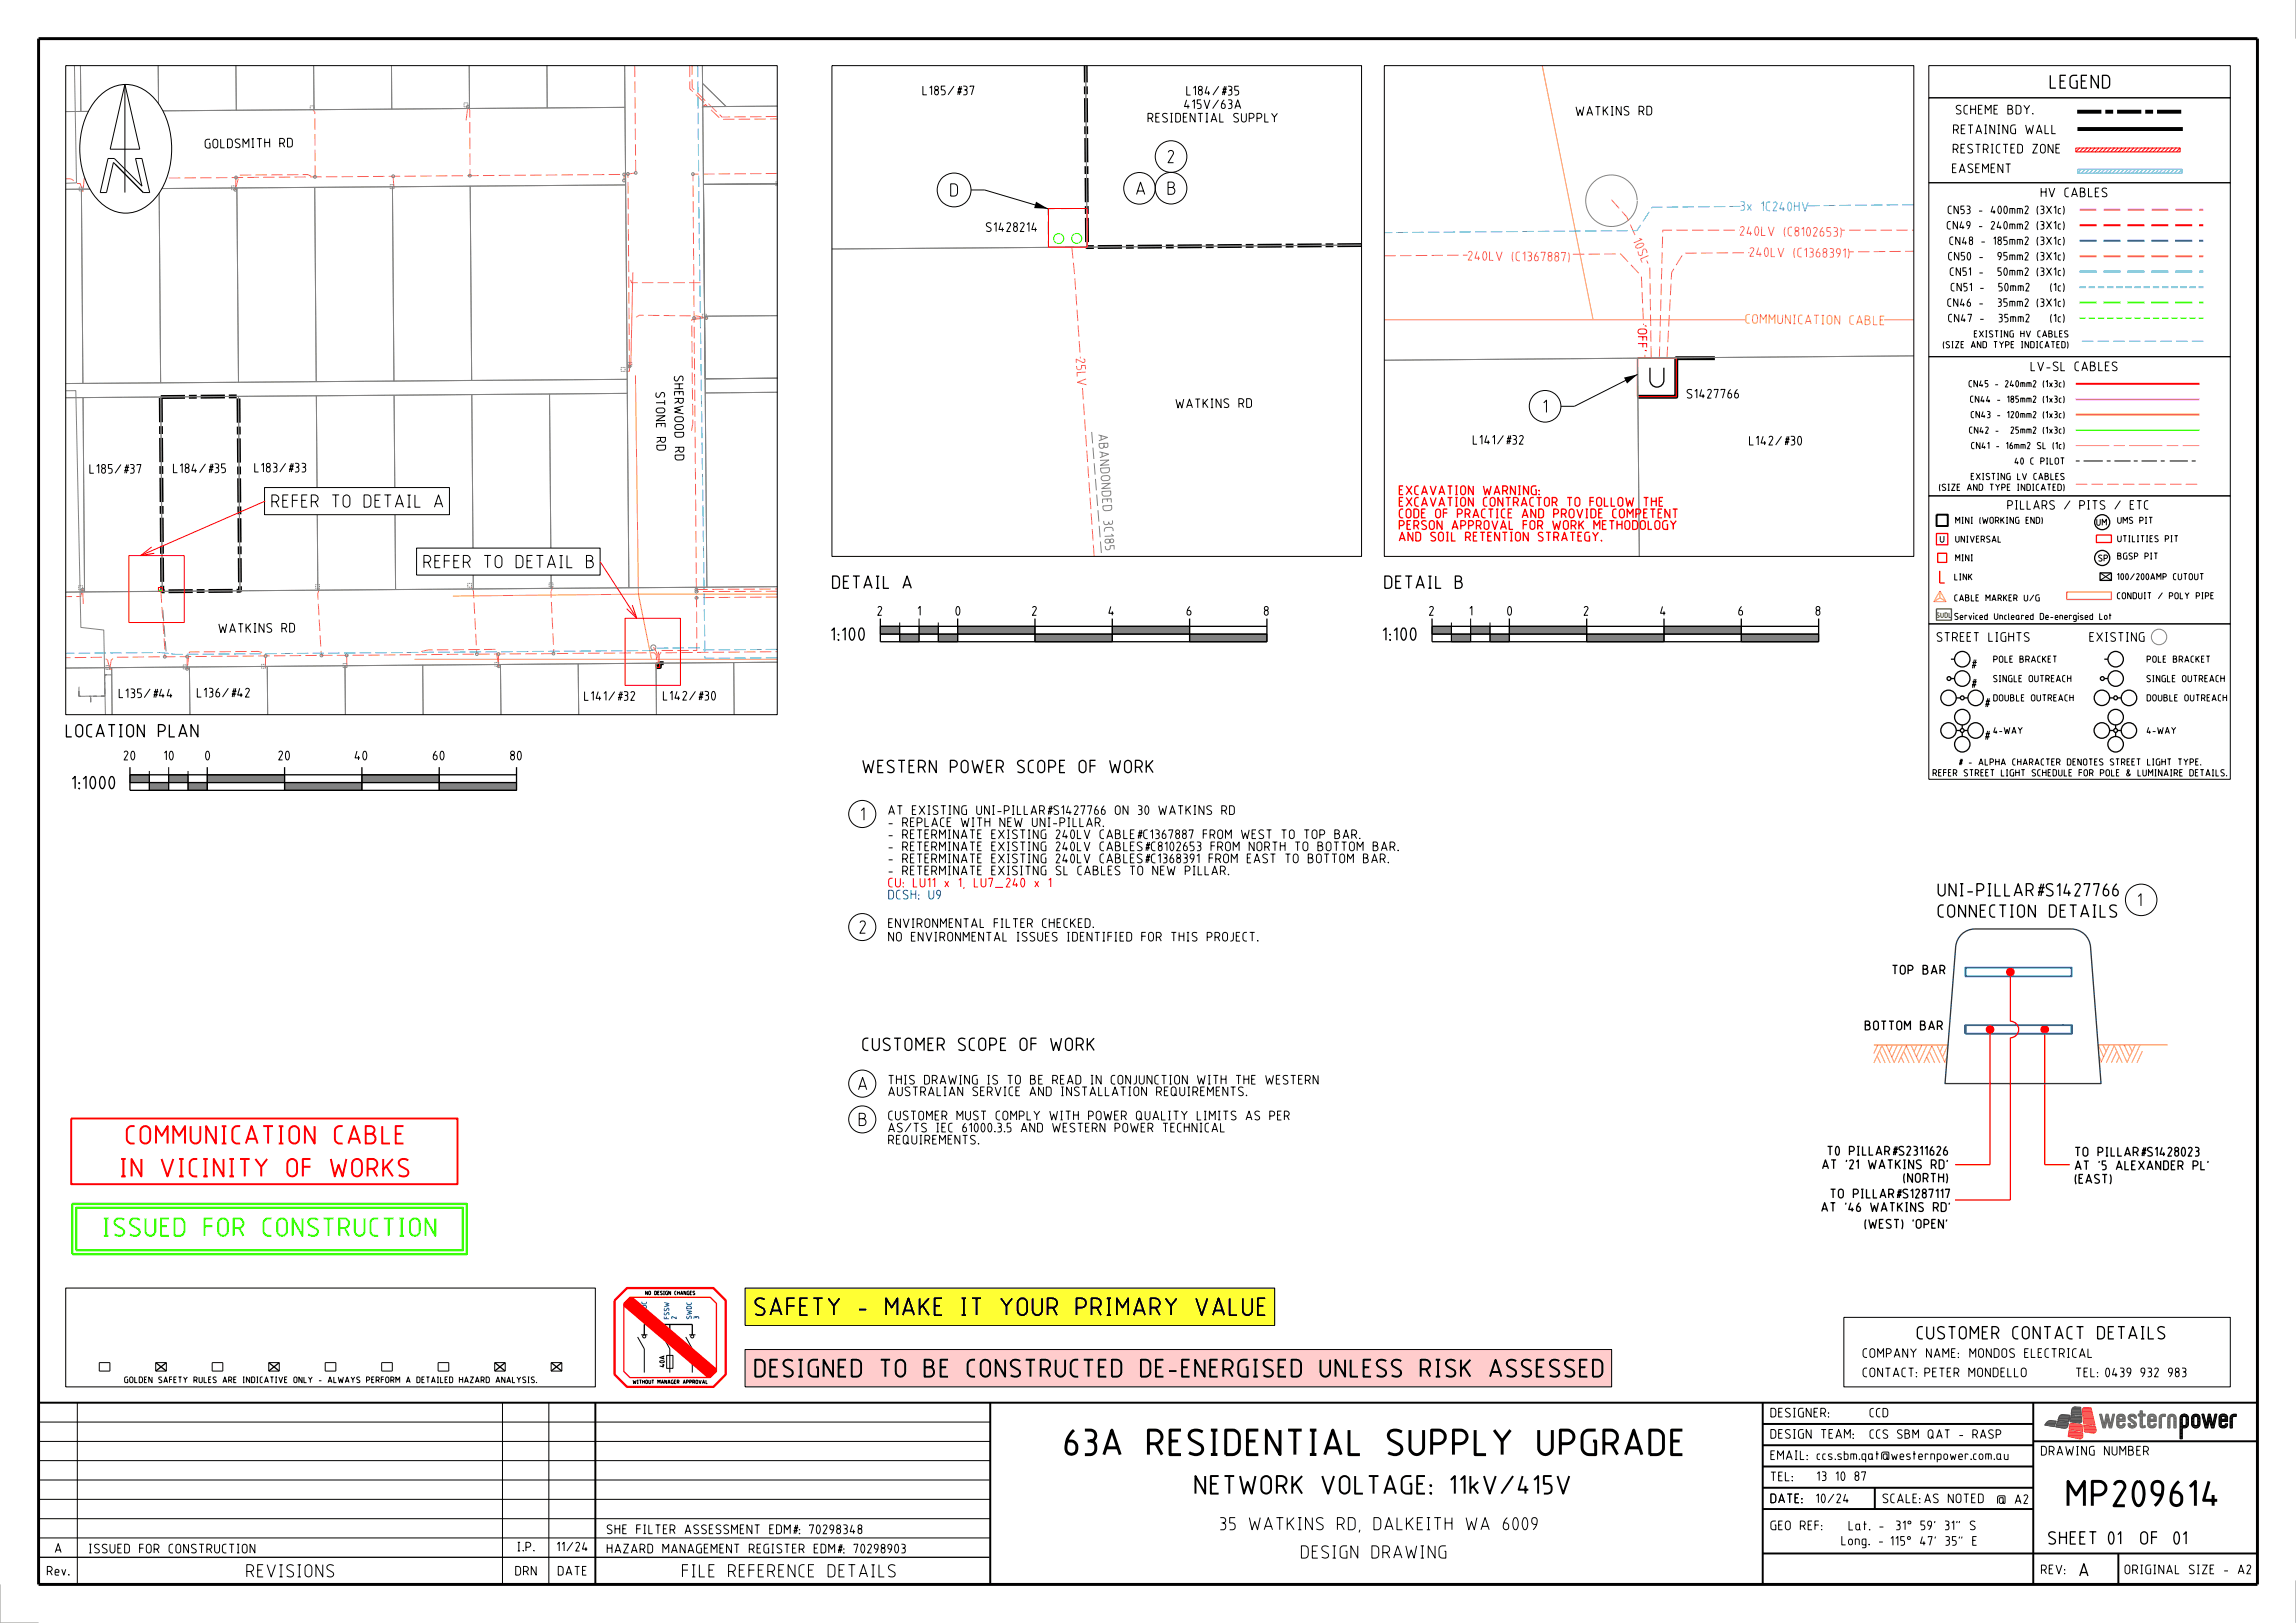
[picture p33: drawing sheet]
<svg xmlns="http://www.w3.org/2000/svg" width="594mm" height="420mm" viewBox="0 0 594 420" stroke-linecap="round" stroke-linejoin="round" font-family="sans-serif">
<defs><g id="words">
<g font-size="7">
<text x="272.6" y="376.7">63A RESIDENTIAL SUPPLY UPGRADE</text>
<text x="532.1" y="390">MP209614</text>
</g>
<g font-size="5" fill="#f00">
<text x="32.6" y="296.2">COMMUNICATION CABLE</text>
<text x="31.1" y="304.7">IN VICINITY OF WORKS</text>
</g>
<text font-size="5" fill="#3f0" x="26.6" y="320">ISSUED FOR CONSTRUCTION</text>
<text font-size="5" x="293" y="386.7">NETWORK VOLTAGE: 11kV/415V</text>
<g font-size="4.8">
<text x="195.2" y="340.6">SAFETY - MAKE IT YOUR PRIMARY VALUE</text>
<text x="195.2" y="356.5">DESIGNED TO BE CONSTRUCTED DE-ENERGISED UNLESS RISK ASSESSED</text>
</g>
<text font-size="3.6" x="530.3" y="23">LEGEND</text>
<g font-size="3.5">
<text x="302" y="42.3">2</text>
<text x="245.8" y="50.9">D</text>
<text x="293.9" y="50.5">A</text>
<text x="302" y="50.4">B</text>
<text x="399.2" y="106.9">1</text>
<text x="70.2" y="131.4">REFER TO DETAIL A</text>
<text x="109.5" y="147.1">REFER TO DETAIL B</text>
<text x="215.2" y="152.4">DETAIL A</text>
<text x="358.1" y="152.4">DETAIL B</text>
<text x="215" y="165.8">1:100</text>
<text x="357.7" y="165.8">1:100</text>
<text x="17" y="190.8">LOCATION PLAN</text>
<text x="223.1" y="200.1">WESTERN POWER SCOPE OF WORK</text>
<text x="18.6" y="204.3">1:1000</text>
<text x="222.6" y="212.4">1</text>
<text x="501.3" y="232">UNI-PILLAR#S1427766</text>
<text x="501.3" y="237.5">CONNECTION DETAILS</text>
<text x="553" y="234.6">1</text>
<text x="222.3" y="241.6">2</text>
<text x="223.1" y="272">CUSTOMER SCOPE OF WORK</text>
<text x="221.9" y="282.2">A</text>
<text x="222.1" y="291.4">B</text>
<text x="495.9" y="346.6">CUSTOMER CONTACT DETAILS</text>
<text x="299.4" y="396.1">35 WATKINS RD, DALKEITH WA 6009</text>
<text x="529.9" y="399.7">SHEET</text>
<text x="545.3" y="399.7">01</text>
<text x="555.2" y="399.7">OF01</text>
<text x="321.1" y="403.4">DESIGN DRAWING</text>
<text x="537.9" y="408">A</text>
<text x="63.7" y="408.2">REVISIONS</text>
<text x="176.4" y="408.2">FILE REFERENCE DETAILS</text>
</g>
<g font-size="2.5">
<text x="238.6" y="24.7">L185/#37</text>
<text x="306.4" y="28.2">415V/63A</text>
<text x="306.9" y="24.7">L184/#35</text>
<text x="506" y="29.6">SCHEME BDY.</text>
<text x="296.9" y="31.7">RESIDENTIAL SUPPLY</text>
<text x="407.7" y="30">WATKINS RD</text>
<text x="505.3" y="34.7">RETAINING WALL</text>
<text x="53" y="38.4" transform="rotate(-1 53 38.4)">GOLDS MI T H</text>
<text x="72.3" y="38.2" transform="rotate(-1 72.3 38.2)">RD</text>
<text x="505.2" y="39.7">RESTRICTED ZONE</text>
<text x="505" y="44.8">EASEMENT</text>
<text x="528" y="51.1">HV CABLES</text>
<text x="255.1" y="60">S1428214</text>
<text x="169.5" y="101.5" transform="rotate(89 169.5 101.5)">S T ONE</text>
<text x="174.3" y="97.2" transform="rotate(89 174.3 97.2)">S HERWOOD</text>
<text x="525.3" y="96.1">LV-SL CABLES</text>
<text x="304.1" y="105.7">WATKINS RD</text>
<text x="436.4" y="103.1">S1427766</text>
<text x="169.8" y="113.1" transform="rotate(89 169.8 113.1)">RD</text>
<text x="174.5" y="115.6" transform="rotate(89 174.5 115.6)">RD</text>
<text x="381" y="115.1">L141/#32</text>
<text x="452.5" y="115.3">L142/#30</text>
<text x="23.1" y="122.6">L185/#37</text>
<text x="44.8" y="122.4">L184/#35</text>
<text x="65.8" y="122.3">L183/#33</text>
<text x="227" y="159.3">2</text>
<text x="237.4" y="159.3">1</text>
<text x="247.2" y="159.3">0</text>
<text x="267" y="159.3">2</text>
<text x="286.8" y="159.3">4</text>
<text x="307" y="159.3">6</text>
<text x="327" y="159.3">8</text>
<text x="369.7" y="159.3">2</text>
<text x="380.1" y="159.3">1</text>
<text x="389.9" y="159.3">0</text>
<text x="409.7" y="159.3">2</text>
<text x="429.5" y="159.3">4</text>
<text x="449.7" y="159.3">6</text>
<text x="469.7" y="159.3">8</text>
<text x="56.5" y="163.8">WATKINS RD</text>
<text x="501" y="166.1">STREET LIGHTS</text>
<text x="540.6" y="166.1">EXISTING</text>
<text x="509.9" y="173.1">#</text>
<text x="509.9" y="178.1">#</text>
<text x="30.7" y="180.7">L135/#44</text>
<text x="50.9" y="180.5">L136/#42</text>
<text x="151.1" y="181.3">L141/#32</text>
<text x="171.5" y="181.3">L142/#30</text>
<text x="513.4" y="183.1">#</text>
<text x="513.4" y="191.5">#</text>
<text x="32" y="196.8">20</text>
<text x="42.4" y="196.8">10</text>
<text x="53.1" y="196.8">0</text>
<text x="72" y="196.8">20</text>
<text x="91.7" y="196.8">40</text>
<text x="112" y="196.8">60</text>
<text x="132" y="196.8">80</text>
<text x="229.8" y="214">- REPLACE WITH NEW UNI-PILLAR.</text>
<text x="229.8" y="210.9">AT EXISTING UNI-PILLAR#S1427766 ON 30 WATKINS RD</text>
<text x="229.8" y="220.3">- RETERMINATE EXISTING 240LV CABLES#C8102653 FROM NORTH TO BOTTOM BAR.</text>
<text x="229.8" y="217.1">- RETERMINATE EXISTING 240LV CABLE#C1367887 FROM WEST TO TOP BAR.</text>
<text x="229.8" y="226.5">- RETERMINATE EXISITNG SL CABLES TO NEW PILLAR.</text>
<text x="229.8" y="223.4">- RETERMINATE EXISTING 240LV CABLES#C1368391 FROM EAST TO BOTTOM BAR.</text>
<text x="229.8" y="243.6">NO ENVIRONMENTAL ISSUES IDENTIFIED FOR THIS PROJECT.</text>
<text x="229.8" y="240.1">ENVIRONMENTAL FILTER CHECKED.</text>
<text x="489.5" y="252.2">TOP BAR</text>
<text x="482.5" y="266.6">BOTTOM BAR</text>
<text x="229.8" y="280.7">THIS DRAWING IS TO BE READ IN CONJUNCTION WITH THE WESTERN</text>
<text x="229.8" y="283.7">AUSTRALIAN SERVICE AND INSTALLATION REQUIREMENTS.</text>
<text x="229.8" y="293.1">AS/TS IEC 61000.3.5 AND WESTERN POWER TECHNICAL</text>
<text x="229.8" y="289.9">CUSTOMER MUST COMPLY WITH POWER QUALITY LIMITS AS PER</text>
<text x="229.8" y="296.2">REQUIREMENTS.</text>
<text x="472.7" y="299.1">T0 PILLAR#S2311626</text>
<text x="536.8" y="299.3">TO PILLAR#S1428023</text>
<text x="471.4" y="302.6">AT '21 WATKINS RD'</text>
<text x="536.8" y="302.8">AT '5 ALEXANDER PL'</text>
<text x="473.5" y="310.1">TO PILLAR#S1287117</text>
<text x="492.4" y="306.1">(NORTH)</text>
<text x="536.8" y="306.3">(EAST)</text>
<text x="471.2" y="313.6">AT '46 WATKINS RD'</text>
<text x="482.4" y="318">(WEST) 'OPEN'</text>
<text x="481.9" y="351.4">COMPANY NAME: MONDOS ELECTRICAL</text>
<text x="481.9" y="356.4">CONTACT:PETER MONDELLO</text>
<text x="537" y="356.4">TEL:0439 932 983</text>
<text x="458" y="366.8">DESIGNER:</text>
<text x="458" y="377.8">EMAIL:ccs.sbm.qat@westernpower.com.au</text>
<text x="458" y="372.3">DESIGN TEAM:</text>
<text x="528" y="376.7">DRAWING NUMBER</text>
<text x="458" y="383.3">TEL:</text>
<text x="470" y="383.2">13 10 87</text>
<text x="458" y="389">DATE: 10/24</text>
<text x="458" y="389">DATE:</text>
<text x="487" y="389">SCALE:</text>
<text x="497.8" y="389">AS NOTED</text>
<text x="516.6" y="389.2">@ A2</text>
<text x="458" y="396">GEO REF:</text>
<text x="14.2" y="401.9">A</text>
<text x="23" y="402">ISSUED FOR CONSTRUCTION</text>
<text x="133.8" y="401.5">I.P.</text>
<text x="144.1" y="401.5">11/24</text>
<text x="157" y="397">SHE FILTER ASSESSMENT EDM#: 70298348</text>
<text x="157" y="402">HAZARD MANAGEMENT REGISTER EDM#: 70298903</text>
<text x="476.4" y="399.9">Long. -115° 47' 35&quot; E</text>
<text x="478.2" y="396">Lat. -31° 59' 31&quot; S</text>
<text x="12.1" y="407.7">Rev.</text>
<text x="133.3" y="407.7">DRN</text>
<text x="144.3" y="407.7">DATE</text>
<text x="528" y="407.4">REV:</text>
<text x="549.6" y="407.4">ORIGINAL SIZE - A2</text>
</g>
<g font-size="2.5" fill="#39f">
<text x="450.2" y="54.5" transform="rotate(1 450.2 54.5)">3 x</text>
<text x="455.6" y="54.6" transform="rotate(1 455.6 54.6)">1C2</text>
<text x="460.3" y="54.7" transform="rotate(1 460.3 54.7)">4</text>
<text x="462.3" y="54.7" transform="rotate(1 462.3 54.7)">0 HV</text>
</g>
<g font-size="2.5" fill="#f66">
<text x="422.3" y="62.3" transform="rotate(67 422.3 62.3)">10 S L</text>
<text x="450.1" y="61" transform="rotate(1 450.1 61)">2</text>
<text x="451.8" y="61" transform="rotate(1 451.8 61)">4</text>
<text x="453.8" y="61" transform="rotate(1 453.8 61)">0 LV</text>
<text x="461.5" y="61.1" transform="rotate(1 461.5 61.1)">(C8</text>
<text x="466" y="61.2" transform="rotate(1 466 61.2)">10</text>
<text x="469" y="61.2" transform="rotate(1 469 61.2)">2</text>
<text x="470.7" y="61.2" transform="rotate(1 470.7 61.2)">6</text>
<text x="472.5" y="61.3" transform="rotate(1 472.5 61.3)">5</text>
<text x="379.7" y="67.4" transform="rotate(1 379.7 67.4)">2</text>
<text x="381.5" y="67.4" transform="rotate(1 381.5 67.4)">4</text>
<text x="383.5" y="67.5" transform="rotate(1 383.5 67.5)">0 LV</text>
<text x="391.1" y="67.6" transform="rotate(1 391.1 67.6)">(C13</text>
<text x="396.9" y="67.6" transform="rotate(1 396.9 67.6)">6</text>
<text x="400.4" y="67.7" transform="rotate(1 400.4 67.7)">8</text>
<text x="402.1" y="67.7" transform="rotate(1 402.1 67.7)">8</text>
<text x="452.6" y="66.5" transform="rotate(1 452.6 66.5)">2</text>
<text x="454.3" y="66.5" transform="rotate(1 454.3 66.5)">4</text>
<text x="456.3" y="66.5" transform="rotate(1 456.3 66.5)">0 LV</text>
<text x="464" y="66.6" transform="rotate(1 464 66.6)">(C13</text>
<text x="469.7" y="66.7" transform="rotate(1 469.7 66.7)">6</text>
<text x="471.5" y="66.7" transform="rotate(1 471.5 66.7)">8</text>
<text x="473.2" y="66.7" transform="rotate(1 473.2 66.7)">3</text>
<text x="475" y="66.7" transform="rotate(1 475 66.7)">9</text>
<text x="278.3" y="92.8" transform="rotate(87 278.3 92.8)">2</text>
<text x="278.4" y="94.6" transform="rotate(87 278.4 94.6)">5 LV</text>
</g>
<g font-size="2.5" fill="#ffa032">
<text x="451.5" y="83.7" transform="rotate(1 451.5 83.7)">COMMUNI CA T I ON</text>
<text x="478.4" y="84.1" transform="rotate(1 478.4 84.1)">CA B LE</text>
</g>
<g font-size="2.5" fill="#f00">
<text x="423.6" y="85" transform="rotate(90 423.6 85)">O</text>
<text x="423.6" y="84.2" transform="rotate(90 423.6 84.2)">'FF'</text>
<text x="361.9" y="131.1">EXCAVATION CONTRACTOR TO FOLLOW THE</text>
<text x="361.9" y="128.1">EXCAVATION WARNING:</text>
<text x="361.9" y="137.1">PERSON APPROVAL FOR WORK METHODOLOGY</text>
<text x="361.9" y="134.1">CODE OF PRACTICE AND PROVIDE COMPETENT</text>
<text x="361.9" y="140.1">AND SOIL RETENTION STRATEGY.</text>
<text x="229.8" y="229.6">CU: LU11 x 1, LU7_240 x 1</text>
</g>
<g font-size="2.5" fill="#828282">
<text x="284.1" y="112.5" transform="rotate(87 284.1 112.5)">A B A NDONDED</text>
<text x="285.4" y="134.7" transform="rotate(87 285.4 134.7)">3 C18</text>
<text x="285.8" y="141.2" transform="rotate(87 285.8 141.2)">5</text>
</g>
<text font-size="2.5" fill="#0028fa" x="229.8" y="232.8">DCSH: U9</text>
<g font-size="2.4">
<text x="519.3" y="131.9">PILLARS / PITS / ETC</text>
<text x="483.7" y="366.8">CCD</text>
<text x="483.7" y="372.3">CCS SBM QAT - RASP</text>
</g>
<g font-size="2.2">
<text x="503.7" y="59.4">CN49 - 240mm2 (3X1c)</text>
<text x="503.9" y="55.4">CN53 - 400mm2 (3X1c)</text>
<text x="504.3" y="63.4">CN48 - 185mm2 (3X1c)</text>
<text x="504" y="67.4">CN50 -</text>
<text x="504.4" y="71.4">CN51 -</text>
<text x="515.5" y="67.4">95mm2 (3X1c)</text>
<text x="515.8" y="71.4">50mm2 (3X1c)</text>
<text x="504.7" y="75.4">CN51 -</text>
<text x="516.9" y="75.4">50mm2</text>
<text x="530.2" y="75.4">(1c)</text>
<text x="503.8" y="79.4">CN46 -</text>
<text x="504" y="83.4">CN47 -</text>
<text x="515.4" y="79.4">35mm2 (3X1c)</text>
<text x="516.5" y="83.4">35mm2</text>
<text x="530.1" y="83.4">(1c)</text>
</g>
<g font-size="1.8">
<text x="510.7" y="87.3">EXISTING HV CABLES</text>
<text x="502.7" y="90.1">(SIZE AND TYPE INDICATED)</text>
<text x="509.3" y="100.2">CN45 - 240mm2 (1x3c)</text>
<text x="509.7" y="104.2">CN44 - 185mm2 (1x3c)</text>
<text x="509.4" y="112.2">CN42 -</text>
<text x="509.9" y="108.2">CN43 - 120mm2 (1x3c)</text>
<text x="519.1" y="112.2">25mm2 (1x3c)</text>
<text x="510" y="116.2">CN41 - 16mm2 SL (1c)</text>
<text x="509.9" y="124.2">EXISTING LV CABLES</text>
<text x="521.2" y="120.2">40 C PILOT</text>
<text x="501.7" y="127">(SIZE AND TYPE INDICATED)</text>
<text x="505.9" y="135.5">MINI (WORKING END)</text>
<text x="542.4" y="136">UM</text>
<text x="547.8" y="135.5">UMS PIT</text>
<text x="505.9" y="140.4">UNIVERSAL</text>
<text x="547.8" y="140.3">UTILITIES PIT</text>
<text x="505.9" y="145.2">MINI</text>
<text x="542.9" y="145.3">SP</text>
<text x="547.8" y="144.8">BGSP PIT</text>
<text x="505.6" y="150.2">LINK</text>
<text x="505.6" y="155.6">CABLE MARKER U/G</text>
<text x="547.7" y="155">CONDUIT / POLY PIPE</text>
<text x="547.7" y="150.1">100/200AMP CUTOUT</text>
<text x="505.6" y="160.4">Serviced Uncleared De-energised Lot</text>
<text x="515.7" y="171.5">POLE BRACKET</text>
<text x="555.4" y="171.5">POLE BRACKET</text>
<text x="515.7" y="176.5">SINGLE OUTREACH</text>
<text x="555.3" y="176.5">SINGLE OUTREACH</text>
<text x="515.7" y="181.5">DOUBLE OUTREACH</text>
<text x="555.4" y="181.5">DOUBLE OUTREACH</text>
<text x="515.7" y="189.9">4-WAY</text>
<text x="555.4" y="189.9">4-WAY</text>
<text x="500" y="200.9">REFER STREET LIGHT SCHEDULE FOR POLE &amp; LUMINAIRE DETAILS.</text>
<text x="506.7" y="198.1"># - ALPHA CHARACTER DENOTES STREET LIGHT TYPE.</text>
</g>
<text font-size="1.6" x="32.2" y="357.9">GOLDEN SAFETY RULES ARE INDICATIVE ONLY - ALWAYS PERFORM A DETAILED HAZARD ANALYSIS.</text>
<text font-size="1.3" fill="#329932" x="501" y="159.9">SUDL</text>
<g font-size="1.3" fill="#0028fa">
<text x="167.3" y="341.1" transform="rotate(-90 167.3 341.1)">SWDC</text>
<text x="169.2" y="341.1" transform="rotate(-90 169.2 341.1)">1</text>
<text x="173.1" y="341.3" transform="rotate(-90 173.1 341.3)">FSSW</text>
<text x="175" y="341.3" transform="rotate(-90 175 341.3)">2</text>
<text x="178.9" y="341.3" transform="rotate(-90 178.9 341.3)">SWDC</text>
<text x="180.8" y="341.3" transform="rotate(-90 180.8 341.3)">3</text>
</g>
<text font-size="1.3" x="171.9" y="353.8" transform="rotate(-90 171.9 353.8)">40A</text>
<g font-size="1">
<text x="167" y="335.1">NO DESIGN CHANGES</text>
<text x="163.7" y="358.1">WITHOUT MANAGER APPROVAL</text>
</g>
</g></defs>
<path d="M17 333.3h137v25.6h-137zM25.7 352.6h2.7v2.2h-2.7zM40.3 352.6h2.7v2.2h-2.7zM54.9 352.6h2.7v2.2h-2.7zM69.5 352.6h2.7v2.2h-2.7zM84.1 352.6h2.8v2.2h-2.8zM98.7 352.6h2.8v2.2h-2.8zM113.3 352.6h2.8v2.2h-2.8zM128 352.6h2.7v2.2h-2.7zM142.6 352.6h2.7v2.2h-2.7z" fill="none" stroke="#000" stroke-width=".26"/>
<path d="M443.7 92.7h-10v10h-10M171.7 171.6h-1v1h-1" fill="none" stroke="#000" stroke-width="1" stroke-linecap="butt"/>
<path d="M399 17l13.2 65.7M164.4 97l.8 56.8 3.4 16.8M358.1 82.7h137M201.1 153.8h-35.9l-48 .5M107.2 170.6h93.9" fill="none" stroke="#ffa032" stroke-width=".26"/>
<path d="M53.6 200.5h20v2h-20z" fill="#828282"/>
<path d="M53.6 200.5h20v2h-20z" fill="none" stroke="#000" stroke-width=".26"/>
<path d="M73.6 202.5h20v2h-20z" fill="#828282"/>
<path d="M73.6 202.5h20v2h-20z" fill="none" stroke="#000" stroke-width=".26"/>
<path d="M93.6 200.5h20v2h-20z" fill="#828282"/>
<path d="M93.6 200.5h20v2h-20z" fill="none" stroke="#000" stroke-width=".26"/>
<path d="M113.6 202.5h20v2h-20z" fill="#828282"/>
<path d="M113.6 202.5h20v2h-20z" fill="none" stroke="#000" stroke-width=".26"/>
<path d="M48.6 202.5h5v2h-5z" fill="#828282"/>
<path d="M48.6 202.5h5v2h-5z" fill="none" stroke="#000" stroke-width=".26"/>
<path d="M43.6 200.5h5v2h-5z" fill="#828282"/>
<path d="M43.6 200.5h5v2h-5z" fill="none" stroke="#000" stroke-width=".26"/>
<path d="M38.6 202.5h5v2h-5z" fill="#828282"/>
<path d="M38.6 202.5h5v2h-5z" fill="none" stroke="#000" stroke-width=".26"/>
<path d="M33.6 200.5h5v2h-5z" fill="#828282"/>
<path d="M33.6 200.5h5v2h-5zM179.1 349.1v6.1" fill="none" stroke="#000" stroke-width=".26"/>
<path d="M166.7 342.7h12.4" fill="none" stroke="#000" stroke-width=".34"/>
<path d="M247.8 162.1h20v2h-20z" fill="#828282"/>
<path d="M247.8 162.1h20v2h-20z" fill="none" stroke="#000" stroke-width=".26"/>
<path d="M267.8 164.1h20v2h-20z" fill="#828282"/>
<path d="M267.8 164.1h20v2h-20z" fill="none" stroke="#000" stroke-width=".26"/>
<path d="M287.8 162.1h20v2h-20z" fill="#828282"/>
<path d="M287.8 162.1h20v2h-20z" fill="none" stroke="#000" stroke-width=".26"/>
<path d="M307.8 164.1h20v2h-20z" fill="#828282"/>
<path d="M307.8 164.1h20v2h-20z" fill="none" stroke="#000" stroke-width=".26"/>
<path d="M242.7 164.1h5.1v2h-5.1z" fill="#828282"/>
<path d="M242.7 164.1h5.1v2h-5.1z" fill="none" stroke="#000" stroke-width=".26"/>
<path d="M237.8 162.1h4.9v2h-4.9z" fill="#828282"/>
<path d="M237.8 162.1h4.9v2h-4.9z" fill="none" stroke="#000" stroke-width=".26"/>
<path d="M232.8 164.1h5v2h-5z" fill="#828282"/>
<path d="M232.8 164.1h5v2h-5z" fill="none" stroke="#000" stroke-width=".26"/>
<path d="M227.8 162.1h5v2h-5z" fill="#828282"/>
<path d="M227.8 162.1h5v2h-5z" fill="none" stroke="#000" stroke-width=".26"/>
<path d="M390.5 162.1h20v2h-20z" fill="#828282"/>
<path d="M390.5 162.1h20v2h-20z" fill="none" stroke="#000" stroke-width=".26"/>
<path d="M410.5 164.1h20v2h-20z" fill="#828282"/>
<path d="M410.5 164.1h20v2h-20z" fill="none" stroke="#000" stroke-width=".26"/>
<path d="M430.5 162.1h20v2h-20z" fill="#828282"/>
<path d="M430.5 162.1h20v2h-20z" fill="none" stroke="#000" stroke-width=".26"/>
<path d="M450.5 164.1h20v2h-20z" fill="#828282"/>
<path d="M450.5 164.1h20v2h-20z" fill="none" stroke="#000" stroke-width=".26"/>
<path d="M385.5 164.1h5v2h-5z" fill="#828282"/>
<path d="M385.5 164.1h5v2h-5z" fill="none" stroke="#000" stroke-width=".26"/>
<path d="M380.5 162.1h5v2h-5z" fill="#828282"/>
<path d="M380.5 162.1h5v2h-5z" fill="none" stroke="#000" stroke-width=".26"/>
<path d="M375.5 164.1h5v2h-5z" fill="#828282"/>
<path d="M375.5 164.1h5v2h-5z" fill="none" stroke="#000" stroke-width=".26"/>
<path d="M370.5 162.1h5v2h-5z" fill="#828282"/>
<path d="M370.5 162.1h5v2h-5zM38.6 199.5v5M43.6 198.5v6M48.6 199.5v5M477 340.9h100v18h-100z" fill="none" stroke="#000" stroke-width=".26"/>
<path d="M423.7 92.7h10v10h-10zM169.7 171.6h1v1h-1z" fill="none" stroke="#f00" stroke-width=".34"/>
<path d="M426.9 95.2v3.1a1.8 1.8 0 0 0 1.8 1.9 1.8 1.8 0 0 0 1.8-1.9v-3.1M170 171.9l.2 .5 .2-.5M33.6 198.5v6h100v-6M53.6 198.5v6M73.6 198.5v6M93.6 198.5v6M113.6 198.5v6M33.6 200.5h100M33.6 202.5h100" fill="none" stroke="#000" stroke-width=".34"/>
<g fill="none" stroke="#828282" stroke-width=".26">
<path d="M19.3 17l.5 30.3-2.8 .1M39.5 27.6v.3M39.5 28.1l.2 .1M39.7 27.3l-.2 .1M39.8 27.3h.4M39.8 28.2h.4M40.3 27.3l.2 .1M40.5 27.6v.3M40.5 28.1l-.2 .1M80.3 27.7v.4M80.3 28.2l.1 .2M80.4 27.4l-.1 .1"/>
<path d="M80.6 27.4h.3M80.6 28.4h.3M81.1 27.4l.1 .1M81.2 27.7v.4M81.2 28.2l-.1 .2M120.1 27v.3M120.1 27.5l.1 .1M120.2 26.6l-.1 .2M120.4 26.6h.3M120.4 27.6h.3M120.9 26.6l.1 .2M121 27v.3"/>
<path d="M121 27.5l-.1 .1M181.8 21.6l6.1 6h-6.1zM20.5 48.7v.4M20.5 49.2l.2 .2M20.7 48.4l-.2 .2M20.8 48.4h.4M20.8 49.4h.4M21.1 48.9l20.1-.1 .4 50.3-20.2 .1zM21.3 48.4l.2 .2M21.5 48.7v.4M21.5 49.2l-.2 .2M41.2 48.8l20.1-.2 .4 50.3-20.1 .2z"/>
<path d="M59.9 48.4v.4M59.9 48.9l.1 .2M60 48.1l-.1 .2M60.2 48.1h.3M60.2 49.1h.3M60.7 48.1l.2 .2M60.9 48.4v.4M60.9 48.9l-.2 .2M61.3 48.6l20.1-.1 .4 50.3-20.1 .1zM81.4 48.5l20.1-.2 .4 50.3-20.1 .2zM100.9 48.1v.4M100.9 48.6l.2 .2"/>
<path d="M101.1 47.8l-.2 .2M101.2 47.8h.4M101.2 48.8h.4M101.5 48.3l20.1-.1 .4 50.2-20.1 .2zM101.8 47.8l.1 .2M101.9 48.1v.4M101.9 48.6l-.1 .2M121.6 48.2l40.3-.3 .4 50.3-40.3 .2zM200.7 47.4v.3M200.7 47.9l.2 .1M200.9 47l-.2 .2M201 47h.1"/>
<path d="M201 48h.1M201.1 47.6l-19.1 .1-.2-20.1 19.3-.1-13.2 .1-6.1-6-.1-4.6 1.2 135-20.2 .1-1.1-135.1 .1 10.8-20.1 .1-.1-10.9 .1 10.9-20.1 .2-.1-11.1 .1 11.1-20.1 .1-.1-11.2 .1 11.2-20.2 .2-.1-11.4 .1 11.4-20.1 .1-.1-11.5 .1 11.5-20.1 .2-.1-11.7 .1 11.7-20.1 .1-.1-11.8 .1 11.8-3.9 .1 144.7-1.1 .2 20.1-144.9 1.1 4.1-.1 .3 50.3-4.4 .1 145.3-1.1v3.6l-145.3 1.1h4.5l.4 50.3h-4.9l184.1-1.4-18.2 .2-.4-50.3 18.6-.2-18.6 .2-.1-3.7 18.7-.1M201.1 47.6l-19.1 .1 .3 34.1 18.8-.1-18.8 .1 .1 16.2 18.7-.1M201.1 47.6l-19.1 .1 .4 50.3 18.7-.1M271.2 57.3v3.4M272.8 54h-1.7l.1 1.7M277.8 54h-3.3M279.5 54h1.7v1.6M281.2 57.3v3.3M423.5 51.8a6.7 6.7 0 0 0-9.7-5.6 6.7 6.7 0 0 0-1 11.2 6.7 6.7 0 0 0 10.6-3.9l.2-1.6M215.2 64.4l66-.5-.3-46.9 .3 46.9 71-.5zM271.2 62.4l.1 1.6h1.6"/>
<path d="M274.6 64h3.3M281.2 62.3v1.6h-1.6M160.7 95.4v.4M160.7 95.9l.2 .2M160.9 95.1l-.2 .2M161 95.1h.4M161 96.1h.4M161.5 95.1l.2 .2M161.7 95.4v.4M161.7 95.9l-.2 .2M162.5 94.1v.4M162.5 94.6l.1 .2"/>
<path d="M162.6 93.8l-.1 .2M162.8 93.8h.3M162.8 94.8h.3M163.3 93.8l.1 .2M163.4 94.1v.4M163.4 94.6l-.1 .2M181.7 81.6v.4M181.7 82.1l.2 .2M181.9 81.3l-.2 .2M182.1 81.3h.3M182.1 82.3h.3M182.6 81.3l.1 .2"/>
<path d="M182.7 81.6v.4M182.7 82.1l-.1 .2M358.1 93.2l137-1.1-71.4 .6 .4 51.3-.4-51.3zM17 101.1h2.6l1.3 61.3 5.9 .6 .5 21.9M21.5 102.9l20.1-.2 .4 50.3-20.1 .2zM41.6 102.7l20.1-.1 .4 50.3-20.1 .1zM61.7 102.6l20.1-.2 .4 50.3-20.1 .2zM81.8 102.4l20.2-.1 .3 50.3-20.1 .1zM102 102.3l20.1-.2 .3 50.3-20.1 .2zM122.1 102.1l20.1-.1 .4 50.2-20.2 .2zM142.2 102l20.1-.2 .4 50.3-20.1 .1zM20.4 151.9v.3"/>
<path d="M20.4 152.4l.1 .2M20.5 151.6l-.1 .1M20.7 151.6h.3M20.7 152.6h.3M21.2 151.6l.2 .1M21.4 151.9v.3M21.4 152.4l-.2 .2M41 152.3v.4M41 152.9l.2 .1M41.1 152l-.1 .2M41.3 152h.4M41.3 153h.4"/>
<path d="M41.8 152l.2 .2M42 152.3v.4M42 152.8l-.2 .2M81.7 151.6v.3M81.7 152.1l.1 .2M81.8 151.3l-.1 .1M82 151.3h.3M82 152.3h.3M82.5 151.3l.2 .1M82.7 151.6v.3M82.7 152.1l-.2 .2M121 151.3v.3"/>
<path d="M121 151.8l.1 .2M121.1 151l-.1 .1M121.3 151h.3M121.3 152h.3M121.8 151l.2 .1M122 151.3v.3M122 151.8l-.2 .2M142.1 151.1v.4M142.1 151.6l.1 .2M142.2 150.8l-.1 .2M142.4 150.8h.3M142.4 151.8h.3"/>
<path d="M142.9 150.8l.2 .2M143.1 151.1v.4M143.1 151.6l-.2 .2M17 172.9l11.9-.1 .1 12.1-.1-12.1 20.1-.2 .1 12.3-.1-12.3 20.1-.1 .2 12.4-.2-12.4 20.2-.2 .1 12.6-.1-12.6 20.1-.2 .1 12.8-.1-12.8 20.1-.1 .1 12.9-.1-12.9 20.1-.2 .1 13.1-.1-13.1 20.1-.2 .1 13.3-.1-13.3 20.1-.1 .1 13.4-.1-13.4 11.3-.1zM27.4 172.6v.3M27.4 173.1l.2 .1M27.6 172.2l-.2 .2M27.7 172.2h.4M27.7 173.2h.4M28.3 172.2l.1 .2M28.4 172.6v.3M28.4 173.1l-.1 .1"/>
<path d="M47.4 172.4v.3M47.4 172.9l.2 .2M47.6 172.1l-.2 .1M47.7 172.1h.4M47.7 173.1h.4M48.2 172.1l.2 .1M48.4 172.4v.3M48.4 172.9l-.2 .2M67.7 172.2v.4M67.7 172.7l.1 .2M67.8 171.9l-.1 .2M68 171.9h.3"/>
<path d="M68 172.9h.3M68.5 171.9l.2 .2M68.7 172.2v.4M68.7 172.7l-.2 .2M88.8 172.1v.3M88.8 172.6l.1 .1M88.9 171.7l-.1 .2M89.1 171.7h.3M89.1 172.7h.3M89.6 171.7l.1 .2M89.7 172.1v.3M89.7 172.6l-.1 .1"/>
<path d="M128 171.7v.4M128 172.2l.2 .2M128.2 171.4l-.2 .2M128.3 171.4h.4M128.3 172.4h.4M128.8 171.4l.2 .2M129 171.7v.4M129 172.2l-.2 .2M169.7 167.5a.66 .66 0 0 0-1-.5 .66 .66 0 0 0 0 1.1 .66 .66 0 0 0 1-.5"/>
<circle cx="40.5" cy="28.2" r=".36"/>
<circle cx="121.1" cy="27.6" r=".37"/>
<circle cx="41.2" cy="46.1" r=".36"/>
<circle cx="60.9" cy="49.1" r=".36"/>
<circle cx="61.1" cy="45.9" r=".36"/>
<circle cx="81.5" cy="45.8" r=".36"/>
<circle cx="101.7" cy="45.6" r=".37"/>
<circle cx="121.6" cy="45.5" r=".36"/>
<circle cx="161.4" cy="46.7" r=".36"/>
<circle cx="161.5" cy="45.2" r=".36"/>
<circle cx="162.4" cy="45" r=".36"/>
<circle cx="164.5" cy="44.7" r=".35"/>
<circle cx="179.3" cy="45.1" r=".36"/>
<circle cx="162.8" cy="94.8" r=".36"/>
<circle cx="179.6" cy="82.3" r=".36"/>
<circle cx="182.7" cy="82.3" r=".36"/>
<circle cx="21.4" cy="152.6" r=".36"/>
<circle cx="180.2" cy="152.6" r=".36"/>
<circle cx="180.2" cy="153.1" r=".37"/>
<circle cx="180.2" cy="154.7" r=".36"/>
<circle cx="42.6" cy="170" r=".36"/>
<circle cx="48.4" cy="173.1" r=".35"/>
<circle cx="48.4" cy="169.9" r=".36"/>
<circle cx="68.7" cy="169.8" r=".37"/>
<circle cx="83.2" cy="169.6" r=".37"/>
<circle cx="89.7" cy="169.6" r=".37"/>
<circle cx="123.4" cy="169.3" r=".36"/>
<circle cx="129" cy="169.3" r=".37"/>
<circle cx="129" cy="172.4" r=".36"/>
<circle cx="143.2" cy="169.1" r=".35"/>
</g>
<g fill="none" stroke="#f66" stroke-width=".26" stroke-dasharray="3 1.1" stroke-linecap="butt">
<path d="M164.2 17l.3 27.7M178.4 17l.1 6 4.2 4-1.1 .7 .9-.7 4 3.9 14.6-.1M40.1 31.8l.4-3.6M120.6 31.2l.4-3.6M121 27.6l.5 .9 .1 17M201.1 30.1l-14.3 .2-7.7-7.6-.1-5.7M21.5 49.5l-.8-2-1.2-.1a2.08 2.08 0 0 0-2.5-1.1M41.2 46.1v-16.8l-.7-1.1M60.9 49.1l1-3.8 17.7-.1 .9 .4M60.9 49.1l.2-3.2M81.5 45.8v-16.7l-.5-.7M101.9 48.8l-.2-3.2"/>
<path d="M161.4 46.7l.1-1.6M164.5 44.7l-3 .4-139.7 1.1-.3 3.2M201.1 44.9l-21.8 .2M416.9 51.7l4 4.4 5.9 13.1 .4 23.5M181.2 73.1h-17.8l-.2-.7M277.3 63.9l.7 6.9 5.1 73.2M358.1 66.2l61.2-.5 5.3 5.7 1 21.3M162 96.1h.8v-1.3M162.8 94.8h.4M162.8 94.8l-.3-49.8M182.7 82.3l-2.5-.5-14.8-.2-.8 .5M182.7 82.3h-3.1"/>
<path d="M429.3 92.6l.9-33h64.9M431.3 92.6l1.2-22.1 3-5 59.6-.5M178.9 111.5l.3-2-.2-26.8 3.7-.4M21.4 152.6l-.5 1.8h-3.9M21.6 156.3l-.2-3.7M41.6 153l1.1 15-.1 2M82.7 152.3l-.5 1.3 1 16M122 152l.5 1 .9 16.3M143.1 151.8l-.6 1.3 .7 16M180.2 152.6l-.9-107.5M180.2 152.6l20.9-.2M201.1 154.5l-20.9 .2"/>
<path d="M201.1 153l-20.9 .1M28.4 173.1l-.6-2.3-1-.7-9.8 .1M28.4 173.1l.4-2.3 .9-.7 12.9-.1 126.7-1.1 .5 .6 .1 2.1M48.4 173.1v-3.2M48.4 173.1l.6-4.4 17.9-.1 .9 .3M68.7 172.9v-3.2M89.7 172.7v-3.1M109 168.6l1.8-.4 17.5-.2 .7 4.4M129 172.4l-.1-3.2M169 167.5l.4 .5 .6 1.3 .1 2.3M170.3 171.6l.1-3.3h9.9l-.1-15.2M170.5 171.6l.1-2.2 .3-.5 30.2-.3"/>
</g>
<path d="M180.5 17l.3 39 1.1 77.9M495.1 53l-67.6 .6-4 6.1-65.4 .5M43.6 169.1l-2.1-.2-24.5 .2M201.1 170.2l-18.7 .1-.5-36.4M201.1 168l-19.5 .2-.5-.6-11 .1-.4 .6-124.2 1.1-1.9-.3" fill="none" stroke="#39f" stroke-width=".26" stroke-dasharray="3 1.1" stroke-linecap="butt"/>
<path d="M352.2 63.4l-71 .5-.3-46.9M41.6 102.7l20.1-.1 .4 50.3-20.1 .1-.4-50.3" fill="none" stroke="#000" stroke-width="1" stroke-dasharray="6.3 1 2 1" stroke-linecap="butt"/>
<path d="M282.4 111.8l2.6 32.2M42.1 157.8l.9 10.8M27.1 180.1l-3.6 .1v1.5v-1.5h-3.1v-2.5v2.5l6.7-.1v-5.5h1.8h-1.8v5.5" fill="none" stroke="#828282" stroke-width=".26" stroke-dasharray="3 1.1" stroke-linecap="butt"/>
<path d="M40.4 28.2h.1M121 27.6h.1M21.5 49.4h-.1M60.8 49.1h.1M163.7 70.5l-.5 24.3M182.6 82.3h.1M21.3 152.6h.1M28.4 173.1l.4 .1M48.3 173.1h.1M128.9 172.4h.1" fill="none" stroke="#f66" stroke-width=".26"/>
<path d="M192.8 333.3h137v9.7h-137z" fill="#ff3"/>
<path d="M192.8 333.3h137v9.7h-137z" fill="none" stroke="#000" stroke-width=".26"/>
<path d="M192.8 349.2h224.1v9.7h-224.1z" fill="#fcc"/>
<g fill="none" stroke="#000" stroke-width=".26">
<path d="M232.8 161.1v5M237.8 160.1v6M242.7 161.1v5M165 346l1.7 3.1v6.1M165.9 345.4h1.6M171.6 346l1.7 3.1v6.1M172.5 350.7h1.6v3.4h-1.6zM172.5 345.4h1.6M177.4 346l1.7 3.1M178.3 345.4h1.6M192.8 349.2h224.1v9.7h-224.1zM10 368h246.2"/>
<path d="M10 373h246.2M10 378h246.2M20 363v47M130 363v47M142 363v47M564 372.2h.6M564 372h.6M564 371.7h.6M564 371.6h.6M564 371.4h.6M564 371.1h.6M564 371h.6"/>
<path d="M564 370.8h.6M564 370.5h.6M564 370.4h.6M564 370.2h.6M564 369.9h.6M564 369.8h.6M564 369.6h.6M564 369.3h1.7M564 369.2h2M564 369h2.1M564 368.7h.7M564 368.6h.6"/>
<path d="M564 368.4h.6M564 368.1h.6M564 368h.6M564 367.8h.6M564 367.5h.6M564 367.3h.6M564 367.2h.6M564 366.9h.6M564 366.7h.6M564.1 366.6h.8M564.2 366.3h1.8M564.3 366.2a1.1 1.1 0 0 1 1.2-.2 1.1 1.1 0 0 1 .7 1v1.5a1.1 1.1 0 0 1-1.6 .9v2.9h-.6v-5.4z"/>
<path d="M564.4 366.1h1.4M564.6 366.7l.4-.1 .5 .1 .1 1.8-.2 .4-.8-.2zM564.9 366h.4M565.2 366.6h.9M565.5 368.7h.7M565.5 366.7h.7M565.6 368.6h.6M565.6 368.4h.6M565.6 368.1h.6M565.6 368h.6M565.6 367.8h.6M565.6 367.5h.6"/>
<path d="M565.6 367.3h.6M565.6 367.2h.6M565.6 366.9h.6M567 368.7h.6M567 368.5h.6M567 368.3h.6M567 368.1h.6M567 367.9h.6M567 367.7h.6M567 367.5h.6M567 367.3h.6M567 367.1h.6"/>
<path d="M567 366.9h.6M567 366.7h.7M567.1 368.9h.7M567.1 366.5h2M567.2 369.1h1.8M567.2 366.3h1.7M567.3 366.2a1.11 1.11 0 0 1 1.2-.2 1.11 1.11 0 0 1 .7 1v1.5a1.1 1.1 0 0 1-1.1 1 1.1 1.1 0 0 1-1.1-1v-1.6zM567.3 369.3h1.6M567.5 366.1h1.2M567.6 366.7l.4-.1 .5 .1 .1 1.8-.2 .4-.8-.2zM567.7 369.5h.8M568.4 368.9h.7"/>
<path d="M568.5 366.7h.6M568.5 368.7h.7M568.6 368.5h.6M568.6 368.3h.6M568.6 368.1h.6M568.6 367.9h.6M568.6 367.7h.6M568.6 367.5h.6M568.6 367.3h.6M568.6 367.1h.6M568.6 366.9h.6M569.6 366h.6l.6 2.7 .5-2.7h.5l.7 2.6 .5-2.6h.5l-.7 3.5h-.7l-.5-2.1-.5 2.1h-.6z"/>
<path d="M569.6 366h.6M569.7 366.2h.5M569.7 366.4h.6M569.8 366.6h.5M569.8 366.8h.6M569.9 367h.5M569.9 367.2h.6M570 367.4h.5M570.1 367.6h.5M570.1 367.8h.5M570.1 368h.6M570.2 368.2h.5"/>
<path d="M570.2 368.4h.6M570.3 368.6h1M570.3 368.8h1M570.4 369h.9M570.4 369.2h.8M570.5 369.4h.6M570.9 368.4h.5M570.9 368.2h.5M570.9 368h.6M571 367.8h.5M571 367.6h.5M571 367.4h1.2"/>
<path d="M571.1 367.2h1M571.1 367h1M571.2 366.8h.8M571.2 366.6h.8M571.3 366.4h.7M571.3 366.2h.6M571.3 366h.6M571.6 367.6h.6M571.7 367.8h.6M571.7 368h.6M571.8 368.2h.5M571.9 368.4h.5"/>
<path d="M571.9 368.6h1M572 368.8h.9M572 369h.9M572.1 369.2h.7M572.1 369.4h.7M572.5 368.4h.5M572.6 368.2h.5M572.6 368h.5M572.6 367.8h.5M572.7 367.6h.5M572.7 367.4h.5M572.8 367.2h.5"/>
<path d="M572.8 367h.5M572.8 366.8h.5M572.9 366.6h.5M572.9 366.4h.5M573 366.2h.5M573 366h.5M574.1 368.6h.6M574.1 368.2h.6M574.1 368h.6M574.1 367.8h2.2M574.1 367.6h2.2M574.1 367.2h.6"/>
<path d="M574.1 368.4h.6M574.1 367.4h2.2M574.1 367h.6M574.1 366.8h.6M574.1 366.6h.8M574.1 368.8h.6M574.1 369h2.1M574.2 366.4h2M574.3 369.2h1.8M574.3 366.2l.7-.2a1.03 1.03 0 0 1 1.3 .8v1.1h-1.6v.7l.1 .3h.6l.3-.1v-.3h.6a1.12 1.12 0 0 1-1 1 1.12 1.12 0 0 1-1.2-.9v-1.8zM574.4 366.2h1.6M574.5 369.4h1.4"/>
<path d="M574.7 366.7l.8-.1 .2 .7h-1zM574.7 366h.9M575.5 366.6h.7M575.6 368.8h.7M575.7 367.2h.6M575.7 367h.6M575.7 366.8h.6M575.7 368.6h.6M576.9 369.5h.6M576.9 369.3h.6M576.9 369.1h.6M576.9 368.9h.6"/>
<path d="M576.9 368.7h.6M576.9 368.5h.6M576.9 368.3h.6M576.9 368.1h.6M576.9 367.9h.6M576.9 367.7h.6M576.9 367.5h.6M576.9 367.3h.6M576.9 367.1h.6M576.9 366.9h.7M577 366.7h.7M577.1 366.5h1.5"/>
<path d="M577.1 366.4a1.44 1.44 0 0 1 1.5-.4v.6h-.8l-.3 .3v2.6h-.6v-2.6zM577.2 366.3h1.4M577.5 366.1h1.1M10 383h246M10 388h246.2M10 393h246.2M10 398h246.2"/>
<circle cx="166.7" cy="345.8" r=".41"/>
<circle cx="173.3" cy="345.8" r=".41"/>
<circle cx="179.1" cy="345.8" r=".4"/>
</g>
<path d="M162.2 333.3h22.4l3.1 3.2v19.2l-3.1 3.2h-22.4l-3.2-3.2v-19.2z" fill="none" stroke="#f00" stroke-width=".59"/>
<path d="M161.4 337.3l1.6-1.6h20.8l1.5 1.6v17.6l-1.5 1.6h-20.8l-1.6-1.6z" fill="none" stroke="#f00" stroke-width=".34"/>
<path d="M227.8 162.1h100M227.8 160.1v6h100v-6M227.8 164.1h100M247.8 160.1v6M267.8 160.1v6M287.8 160.1v6M307.8 160.1v6M166.7 342.7v2.7M173.3 342.7v2.7M179.1 342.7v2.7M10 403h246" fill="none" stroke="#000" stroke-width=".34"/>
<g fill="none" stroke="#000" stroke-width=".51">
<path d="M10 363h574M154 363v47M256.2 363v47M456 363v47M456 368.5h70M456 374h70M456 379.5h70M526 363v47M526 373h58M456 385h70M456 390.5h70M485 385v5.5"/>
<path d="M456 402h128M548 402v8"/>
</g>
<path d="M10 10h574v400h-574z" fill="none" stroke="#000" stroke-width=".76" stroke-linecap="butt"/>
<g fill="none" stroke="#4d4d4d" stroke-width=".26">
<path d="M529 368.8h2.6M529.1 368.6h2.6M529.3 368.4h2.5M529.4 368.2h2.4M529.6 368l.2-.2a2.65 2.65 0 0 1 2.2 0l-.5 1.4-2.5-.4zM529.6 368h2.3M529.8 367.8h2.2M530.2 369h1.3M531.5 369.2h.1M531.9 369.1h3.1M532 369.3h2.8M532 368.9h3"/>
<path d="M532 368.7h3.1M532.1 368.5h3M532.2 368.3h2.9M532.2 368.1h2M532.3 367.8l2.8 .4a1.15 1.15 0 0 1-1.1 1.4l-2.2-.4zM532.3 367.9h.4M532.4 367.5h2.8M532.5 367.3h2.8M532.6 367.1h2.7M532.7 366.9h2.6M532.7 366.7h2.7M532.8 366.5h2.6"/>
<path d="M533 366.3l.6-.2 1.8 .2-.2 1.6-2.8-.4zM533 366.3h2.3M533.2 369.5h1.5M533.4 367.7h1.8M535 367.9h.2M535.2 367.9l.2-1.6-.2 1.6M535.6 367.8h3M535.6 367.6h3M535.6 367.4h3M535.7 367.2h2.9M535.7 367h2.8M535.7 366.8h2.8"/>
<path d="M535.7 366.6h2.8M535.8 366.3l2.7 .3 .1 1a.6 .6 0 0 1-.7 .6l-2.3-.3zM535.8 366.4h1M535.8 365.9h2.6M535.9 365.7h2.5M535.9 365.5h2.5M535.9 365.3h2.5M535.9 365.1h2.5M536 364.9h2.4M536 364.7h2.3M536.1 364.5h2.2M536.1 368h2.3"/>
<path d="M536.2 364.3h2.1M536.3 364.3l.5-.2 1.5 .1 .2 2-2.7-.2 .2-1.2zM536.6 364.1h.5M537.1 366.1h1.3M537.7 368.2h.5"/>
</g>
<g fill="none" stroke="#c60" stroke-width=".26">
<path d="M535.1 371.7h3.8M535.1 371.5h3.8M535.1 371.3h3.8M535.2 371.1h3.6M535.2 370.9h3.6M535.2 370.7h3.2M535.2 370.5h2M535.3 370.2l3.5 .6 .1 .8a.74 .74 0 0 1-.9 .7l-2.9-.6zM535.3 370.3h.7M535.3 369.8h3.4M535.3 369.6h3.4M535.4 369.4h3.3"/>
<path d="M535.4 369.2h3.3M535.4 369h3.3M535.4 368.8h3.3M535.5 368.6h2.2M535.5 368.5l.5-.2 2.7 .4 .1 1.7-3.5-.6zM535.7 368.4h.6M535.9 371.9h2.9M536 370h2.8M536.9 372.1h1.8M537.2 370.2h1.6M537.9 372.3h.5M538.4 370.4h.4"/>
<path d="M538.7 365.1h2.5M538.7 364.9h2.4M538.8 365.5h2.5M538.8 365.3h2.4M538.8 364.7h2.3M538.8 365.9h2.5M538.8 365.7h2.5M538.8 366.3h2.6M538.8 366.1h2.6M538.9 366.7h2.6M538.9 366.5h2.6M538.9 364.5h2.1"/>
<path d="M538.9 366.9h2.7M538.9 364.4l.5-.2 1.6 .1 1 4.5-3-.4-.3-3.4zM538.9 367.3h2.8M538.9 367.1h2.7M539 367.7h2.8M539 367.5h2.7M539 368.1h2.9M539 367.9h2.8M539 368.3h2.9M539.1 368.7l3 .5a1.26 1.26 0 0 1-.1 1.5l-.6 .2-2.1-.4zM539.1 369.1h2.7M539.1 368.9h1.2"/>
<path d="M539.1 364.3h1.4M539.2 369.5h3M539.2 369.3h2.9M539.2 369.9h3.1M539.2 369.7h3.1M539.2 370.1h3.1M539.3 370.3h3M539.4 370.5h2.8M539.8 368.5h2.1M540.6 370.7h1.4M541.4 368.7h.6"/>
</g>
<g fill="none" stroke="#666" stroke-width=".26">
<path d="M543.2 366h.5l.7 2.7 .5-2.7h.5l.6 2.6 .6-2.6h.5l-.8 3.5h-.6l-.6-2.1-.4 2.1h-.6zM543.2 366.1h.6M543.3 366.3h.5M543.3 366.5h.5M543.3 366.7h.6M543.4 366.9h.5M543.5 367.1h.5M543.5 367.3h.6M543.6 367.5h.5M543.6 367.7h.6M543.7 367.9h.5M543.7 368.1h.6"/>
<path d="M543.8 368.3h.5M543.8 368.5h.5M543.8 368.7h1.1M543.9 368.9h.9M543.9 369.1h.9M544 369.3h.7M544.4 368.5h.5M544.4 368.3h.5M544.5 368.1h.5M544.5 367.9h.5M544.5 367.7h.6M544.6 367.5h1.1"/>
<path d="M544.6 367.3h1.1M544.7 367.1h.9M544.7 366.9h.9M544.7 366.7h.9M544.8 366.5h.7M544.8 366.3h.7M544.8 366.1h.6M545.2 367.7h.6M545.3 367.9h.6M545.3 368.1h.6M545.4 368.3h.5M545.4 368.5h1.1"/>
<path d="M545.5 368.7h1M545.5 368.9h1M545.6 369.1h.8M545.6 369.3h.8M546.1 368.3h.5M546.1 368.1h.5M546.2 367.9h.5M546.2 367.7h.5M546.2 367.5h.5M546.3 367.3h.5M546.3 367.1h.5M546.4 366.9h.5"/>
<path d="M546.4 366.7h.5M546.5 366.5h.4M546.5 366.3h.5M546.6 366.1h.5M547.6 367.7h2.2M547.6 367.1h.6M547.6 368.7h.6M547.6 368.5h.6M547.6 368.3h.6M547.6 368.1h.6M547.6 367.9h.6M547.6 367.5h2.2"/>
<path d="M547.6 367.3h2.2M547.6 366.9h.6M547.6 366.7h.7M547.7 368.9h.7M547.7 366.5h2M547.7 369.1h2M547.8 366.3h1.8M547.9 366.2l.6-.2a.99 .99 0 0 1 1.3 .8v1.1h-1.6v.7l.2 .3h.5l.3-.4h.6a1.1 1.1 0 0 1-1 1 1.1 1.1 0 0 1-1.2-.9v-1.8zM547.9 369.3h1.6M548.1 366.1h1.3M548.2 369.5h1M548.3 366.7l.8-.1 .1 .7h-1z"/>
<path d="M549.1 368.9h.7M549.2 366.7h.6M549.2 367.1h.6M549.2 368.7h.6M549.2 368.5h.6M549.2 366.9h.6M550.5 368.7h.6M550.5 368.5h.6M550.5 366.9h.6M550.5 366.7h.7M550.6 368.9h.8M550.6 367.1h.7"/>
<path d="M550.6 366.5h2.1M550.7 367.3h.9M550.7 369.1h1.9M550.7 366.3a1.16 1.16 0 0 1 1.2-.3 1.16 1.16 0 0 1 .8 1h-.6v-.3l-.3-.1-.7 .1 .2 .4 1 .8a1 1 0 0 1 .2 1.4 1 1 0 0 1-1.4 .1 .97 .97 0 0 1-.6-1h.6l.1 .4 .2 .1 .7-.2-.1-.3-1.3-1.1-.2-.5zM550.7 366.3h1.9M550.8 367.5h1.1M550.9 369.3h1.5M550.9 366.1h1.4M551.1 367.7h1M551.4 367.9h1M551.4 369.5h.5M551.6 368.1h1"/>
<path d="M551.9 368.9h.8M551.9 368.3h.8M552.1 368.7h.6M552.1 368.5h.6M552.1 366.7h.6M552.1 366.9h.6M553.2 366.2h1.8M553.2 366.4h1.8M553.2 366h1.8M553.6 365.1h.6v.9h.8v.4h-.8v2.4l.3 .2 .5-.1v.5l-.6 .1a.6 .6 0 0 1-.8-.6v-2.5h-.4v-.4h.4zM553.6 368.6h.6M553.6 368.2h.6"/>
<path d="M553.6 368h.6M553.6 367.6h.6M553.6 369h.8M553.6 368.8h.6M553.6 368.4h.6M553.6 367.8h.6M553.6 367.4h.6M553.6 367.2h.6M553.6 367h.6M553.6 366.8h.6M553.6 366.6h.6M553.6 365.8h.6"/>
<path d="M553.6 365.6h.6M553.6 365.4h.6M553.6 365.2h.6M553.7 369.2h1.3M553.9 369.4h1.1M554.7 369h.3M555.6 367.2h.7M555.6 368.4h.6M555.6 367.4h2.2M555.6 367h.7M555.6 368.6h.6M555.6 368.2h.6"/>
<path d="M555.6 368h.6M555.6 367.8h2.2M555.6 367.6h2.2M555.7 368.8h.6M555.7 366.8h.6M555.7 366.6h.7M555.7 369h2M555.8 366.4h1.9M555.9 369.2h1.7M555.9 366.2l.6-.2a1.03 1.03 0 0 1 1.3 .8v1.1h-1.6v.7l.2 .3h.5l.3-.1v-.3h.6a1.12 1.12 0 0 1-1 1 1.12 1.12 0 0 1-1.2-.9v-1.8zM555.9 366.2h1.7M556.1 369.4h1.3"/>
<path d="M556.2 366h1.1M556.4 366.6h.7l.1 .7h-.9zM557.1 366.6h.7M557.2 368.8h.6M557.2 367.2h.6M557.2 367h.6M557.2 366.8h.6M557.2 368.6h.6M558.6 369.1h.6M558.6 367.7h.6M558.6 367.3h.6M558.6 367.1h.6"/>
<path d="M558.6 369.5h.6M558.6 369.3h.6M558.6 368.9h.6M558.6 368.7h.6M558.6 368.5h.6M558.6 368.3h.6M558.6 368.1h.6M558.6 367.9h.6M558.6 367.5h.6M558.6 366.9h.6M558.6 366.7h.7M558.7 366.5h1.5"/>
<path d="M558.8 366.4a1.44 1.44 0 0 1 1.4-.4v.6h-.8l-.2 .3v2.6h-.6v-2.6zM558.8 366.3h1.4M559.1 366.1h1.1M560.8 367.7h.6M560.8 367.1h.6M560.8 369.5h.6M560.8 369.3h.6M560.8 369.1h.6M560.8 368.9h.6M560.8 368.7h.6M560.8 368.5h.6M560.8 368.3h.6"/>
<path d="M560.8 368.1h.6M560.8 367.9h.6M560.8 367.5h.6M560.8 367.3h.6M560.8 366.9h.6M560.8 366.7h.7M560.9 366.5h2M561.1 366.3h1.7M561.1 366.2l.7-.2a1.03 1.03 0 0 1 1.2 .9v2.6h-.6v-2.6l-.4-.3h-.4l-.2 .3v2.6h-.6v-2.6zM561.3 366.1h1.2M562.3 366.7h.7M562.4 367.7h.6"/>
<path d="M562.4 367.1h.6M562.4 369.5h.6M562.4 369.3h.6M562.4 369.1h.6M562.4 368.9h.6M562.4 368.7h.6M562.4 368.5h.6M562.4 368.3h.6M562.4 368.1h.6M562.4 367.9h.6M562.4 367.5h.6M562.4 367.3h.6"/>
<path d="M562.4 366.9h.6"/>
</g>
<path d="M594 0v10M0 410v10h10M594 409v11" fill="none" stroke="#828282" stroke-width=".26"/>
<path d="M18.7 311.6h102.1v12.9h-102.1zM19.8 312.5h99.9v11.1h-99.9z" fill="none" stroke="#3f0" stroke-width=".59"/>
<path d="M278.3 92.8l2.5-.1 .4 6.8-2.5 .2z" fill="#fff"/>
<path d="M33.3 143.8h14.4v17.3h-14.4z" fill="none" stroke="#f00" stroke-width=".26"/>
<path d="M68.4 126.2h47.9v7h-47.9z" fill="#fff"/>
<g fill="none" stroke="#000" stroke-width=".26">
<path d="M251.2 49.2h3.5l16.4 4.8M68.4 126.2h47.9v7h-47.9z"/>
<circle cx="246.8" cy="49.2" r="4.4"/>
<circle cx="294.8" cy="48.7" r="4.1"/>
<circle cx="303" cy="48.7" r="4.1"/>
<circle cx="223.1" cy="239.9" r="3.5"/>
<circle cx="223.1" cy="289.7" r="3.5"/>
<circle cx="223.1" cy="280.4" r="3.5"/>
</g>
<path d="M68.6 129.7l-32.2 14.1M39.2 141.6l-2.8 2.2 3.5-.6" fill="none" stroke="#f00" stroke-width=".26"/>
<path d="M268 52.2l3.1 1.8-3.6-.1z" fill="#000"/>
<path d="M284.1 112.4l2.5-.1 1.8 29.9-2.5 .1z" fill="#fff"/>
<path d="M499 17h78v8.3h-78zM499 25.3h78v22h-78z" fill="none" stroke="#000" stroke-width=".26"/>
<path d="M537.5 33.4h27.2" fill="none" stroke="#000" stroke-width="1" stroke-linecap="butt"/>
<path d="M537.4 28.9h27.3" fill="none" stroke="#000" stroke-width="1" stroke-dasharray="6.3 1 2 1" stroke-linecap="butt"/>
<g fill="none" stroke="#f00" stroke-width=".26">
<path d="M537 38.3h27v1h-27zM538 38.3l-1 1M539 38.3l-1 1M540 38.3l-1 1M541 38.3l-1 1M542 38.3l-1 1M543 38.3l-1 1M544 38.3l-1 1M545 38.3l-1 1M546 38.3l-1 1M547 38.3l-1 1M548 38.3l-1 1"/>
<path d="M549 38.3l-1 1M550 38.3l-1 1M551 38.3l-1 1M552 38.3l-1 1M553 38.3l-1 1M554 38.3l-1 1M555 38.3l-1 1M556 38.3l-1 1M557 38.3l-1 1M558 38.3l-1 1M559 38.3l-1 1M560 38.3l-1 1"/>
<path d="M561 38.3l-1 1M562 38.3l-1 1M563 38.3l-1 1M564 38.3l-1 1"/>
</g>
<path d="M542 39.2l.1 .2z" fill-rule="evenodd" fill="#000"/>
<path d="M537.5 43.8h27v1h-27zM538.5 43.8l-1 1M539.5 43.8l-1 1M540.5 43.8l-1 1M541.5 43.8l-1 1M542.5 43.8l-1 1" fill="none" stroke="#00f0f0" stroke-width=".26"/>
<path d="M542.4 44.7l.2 .2z" fill-rule="evenodd" fill="#00f0f0"/>
<g fill="none" stroke="#00f0f0" stroke-width=".26">
<path d="M543.5 43.8l-1 1M544.5 43.8l-1 1M545.5 43.8l-1 1M546.5 43.8l-1 1M547.5 43.8l-1 1M548.5 43.8l-1 1M549.5 43.8l-1 1M550.5 43.8l-1 1M551.5 43.8l-1 1M552.5 43.8l-1 1M553.5 43.8l-1 1M554.5 43.8l-1 1"/>
<path d="M555.5 43.8l-1 1M556.5 43.8l-1 1M557.5 43.8l-1 1M558.5 43.8l-1 1M559.5 43.8l-1 1M560.5 43.8l-1 1M561.5 43.8l-1 1M562.5 43.8l-1 1M563.5 43.8l-1 1M564.5 43.8l-1 1"/>
</g>
<path d="M538 54.3h32" fill="none" stroke="#f0f" stroke-width=".51" stroke-dasharray="4.4 1.8" stroke-linecap="butt"/>
<path d="M538 58.3h32" fill="none" stroke="#f00" stroke-width=".51" stroke-dasharray="4.4 1.8" stroke-linecap="butt"/>
<path d="M538 62.3h32" fill="none" stroke="#03f" stroke-width=".51" stroke-dasharray="4.4 1.8" stroke-linecap="butt"/>
<path d="M538 66.3h32" fill="none" stroke="#f93" stroke-width=".51" stroke-dasharray="4.4 1.8" stroke-linecap="butt"/>
<path d="M538 70.3h32" fill="none" stroke="#00f0f0" stroke-width=".51" stroke-dasharray="4.4 1.8" stroke-linecap="butt"/>
<path d="M538 74.3h32" fill="none" stroke="#00f0f0" stroke-width=".51" stroke-dasharray="1.6 .8" stroke-linecap="butt"/>
<path d="M538 78.3h32" fill="none" stroke="#3f0" stroke-width=".51" stroke-dasharray="4.4 1.8" stroke-linecap="butt"/>
<path d="M538 82.3h32" fill="none" stroke="#3f0" stroke-width=".34" stroke-dasharray="1.6 .8" stroke-linecap="butt"/>
<g fill="none" stroke="#000" stroke-width=".26">
<path d="M499 47.3h78v45h-78zM499 92.3h78v36h-78zM537 119.3h1M539 119.3h5M545 119.3h1M547 119.3h4.2M552 119.3h1M554 119.3h4M559 119.3h1M561.3 119.3h4.7M567 119.3h1M499 128.3h78v33.1h-78z"/>
<path d="M502.9 138.7v1.1a.48 .48 0 0 1-.5 .5 .48 .48 0 0 1-.4-.5v-1M543.3 148.3l2.9 1.9M546.2 148.3l-2.9 1.9"/>
<circle cx="223.1" cy="210.6" r="3.5"/>
</g>
<path d="M570 88.3h-32" fill="none" stroke="#39f" stroke-width=".26" stroke-dasharray="3 1.1" stroke-linecap="butt"/>
<path d="M537 99.3h32" fill="none" stroke="#f00" stroke-width=".51"/>
<path d="M537 103.3h32" fill="none" stroke="#f0f" stroke-width=".51"/>
<path d="M537 107.3h32" fill="none" stroke="#f93" stroke-width=".51"/>
<path d="M537 111.3h32" fill="none" stroke="#3f0" stroke-width=".34"/>
<path d="M537 115.3h32" fill="none" stroke="#f0f" stroke-width=".26" stroke-dasharray="8.6 1.1 3 1.1" stroke-linecap="butt"/>
<path d="M537 125.3h32" fill="none" stroke="#f66" stroke-width=".26" stroke-dasharray="3 1.1" stroke-linecap="butt"/>
<path d="M534.7 153.2h11.5v1.9h-11.5z" fill="none" stroke="#f93" stroke-width=".34"/>
<path d="M501 138.1h2.9v2.9h-2.9zM542.4 138.4h3.8v2h-3.8zM501.3 143.2h2.3v2.3h-2.3zM501.8 147.7v3.2h1.3" fill="none" stroke="#f00" stroke-width=".34"/>
<path d="M501 133.2h2.9v2.9h-2.9z" fill="none" stroke="#000" stroke-width=".51"/>
<g fill="none" stroke="#000" stroke-width=".34">
<path d="M543.3 148.3h2.9v1.9h-2.9z"/>
<circle cx="543.9" cy="135.1" r="1.95"/>
<circle cx="543.9" cy="144.4" r="1.95"/>
</g>
<path d="M501.9 152.9l1.5 2.8h-3.1zM501.9 152.9v1.8M501.9 154.7l-1.6 1M501.9 154.7l1.5 1" fill="none" stroke="#ffa032" stroke-width=".26"/>
<path d="M501 157.6h3.9v2.9h-3.9z" fill="none" stroke="#329932" stroke-width=".34"/>
<path d="M107.8 141.8h47.5v7h-47.5z" fill="#fff"/>
<path d="M107.8 141.8h47.5v7h-47.5zM375.5 161.1v5M380.5 160.1v6M385.5 161.1v5" fill="none" stroke="#000" stroke-width=".26"/>
<path d="M155.3 145.3l9.4 14.7M163.6 156.6l1.1 3.4-2.6-2.5M161.7 160h14.3v17.4h-14.3z" fill="none" stroke="#f00" stroke-width=".26"/>
<path d="M370.5 162.1h100M370.5 160.1v6h100v-6M370.5 164.1h100M390.5 160.1v6M410.5 160.1v6M430.5 160.1v6M450.5 160.1v6" fill="none" stroke="#000" stroke-width=".34"/>
<path d="M379.7 64.9l26.3 .3v2.6l-26.3-.4z" fill="#fff"/>
<g fill="none" stroke="#000" stroke-width=".26">
<path d="M423.7 96.9l-16.4 8.2h-3.5"/>
<circle cx="399.7" cy="105.1" r="4.1"/>
</g>
<path d="M420.2 97.7l3.5-.8-2.8 2.4z" fill="#000"/>
<g fill="#fff">
<path d="M450.1 58.5l26.3 .3v2.5l-26.3-.3z"/>
<path d="M452.6 63.9l25.8 .4v2.5l-25.8-.4z"/>
<path d="M422.3 62.3l2.3-1 2.4 5.7-2.3 1z"/>
<path d="M450.2 52.1l17.6 .2-.1 2.5-17.5-.2z"/>
<path d="M423.7 84.2h2.4v6.6h-2.4z"/>
</g>
<path d="M529 266.4v35h6.5" fill="none" stroke="#f00" stroke-width=".34"/>
<path d="M484.8 270.4h19.2M542.8 270.4h18" fill="none" stroke="#ffa032" stroke-width=".34"/>
<g fill="none" stroke="#ffa032" stroke-width=".26">
<path d="M485.6 273.2l.9 1.9M485.8 270.4l-1 2.2M486.3 271.9l1.4 3.2M486.9 270.6l2.1 4.5M486.9 270.4l-2.1 4.7M488 270.4l2.1 4.7M489.6 270.4l-.8 1.8M490.9 270.4l-1.5 3.2M491.8 273.5l.7 1.6M492.2 270.4l-2.2 4.5M492.5 272l1.4 3.1M493.2 270.7l2 4.4"/>
<path d="M493.3 270.4l-2.2 4.7M494.4 270.4l2.1 4.7M496 270.4l-.8 1.8M497.2 270.4l-1.4 3.1M498.5 273.5l.7 1.6M498.5 270.4l-2 4.5M499.1 272l1.4 3.1M499.8 270.6l2.1 4.5M499.9 270.4l-2.2 4.7M501.1 270.4l2.1 4.7M502.7 270.4l-.8 1.8M503.8 273.4l-.7 1.4"/>
<path d="M504 270.4l-1.5 3.2M542.8 270.4l1.4 3.1M543 273.3l.7 1.4M544.1 270.4l.8 1.8M545.7 270.4l-2.2 4.6M546.9 270.4l2.1 4.6M547 270.6l-2.1 4.4M547.7 272l-1.5 3M548.2 270.4l2.1 4.5M548.3 273.4l-.8 1.6M549.6 270.4l1.4 3.1M550.8 270.4l.8 1.7"/>
<path d="M552.4 270.4l-2.1 4.6M553.6 270.6l-2.1 4.4M554.2 272l-1.3 3"/>
</g>
<circle cx="529" cy="266.4" r="1.13" fill="#f00"/>
<path d="M507.5 241.7l1.6-.9 1.8-.4h24.9a5 5 0 0 1 5 4.6l2.8 35.4h-40.4l2.8-35.4 .4-1.8z" fill="none" stroke="#063" stroke-width=".34"/>
<path d="M508.5 250.4h27.5v2.2h-27.5zM508.5 265.3h27.5v2.2h-27.5zM508.5 265.3v2.2M536 265.3v2.2" fill="none" stroke="#06f" stroke-width=".51"/>
<g fill="#000">
<path d="M515.4 267.5v.1z" fill-rule="evenodd"/>
<path d="M533.6 265.2l.2 .2z" fill-rule="evenodd"/>
</g>
<path d="M514.8 266.4v35h-9" fill="none" stroke="#f00" stroke-width=".34"/>
<circle cx="514.8" cy="266.4" r="1.13" fill="#f00"/>
<path d="M520.1 252.6v11.7M520.1 268.6v41.9h-14.3" fill="none" stroke="#f00" stroke-width=".34"/>
<circle cx="520.1" cy="251.5" r="1.12" fill="#f00"/>
<path d="M520.1 264.3a2.13 2.13 0 0 1 2.2 2.1 2.13 2.13 0 0 1-2.2 2.2" fill="none" stroke="#f00" stroke-width=".34"/>
<circle cx="553.9" cy="232.9" r="4.1" fill="none" stroke="#000" stroke-width=".26"/>
<path d="M451.6 81.3l35.9 .4-.1 2.5-35.9-.5z" fill="#fff"/>
<path d="M18.4 289.4h100v17h-100z" fill="none" stroke="#f00" stroke-width=".51"/>
<g fill="none" stroke="#000" stroke-width=".26">
<path d="M499 161.4h78v40.3h-78z"/>
<circle cx="303" cy="40.5" r="4.1"/>
</g>
<g fill="none" stroke="#000" stroke-width=".34">
<path d="M504.7 170.6h1M504.7 175.6h1M544.4 170.6h1M544.4 175.6h1M506.1 180.6h1.1M506.1 189h1.1M507.6 187.6v.9M507.6 189.5v1.1M508.1 189h1M508.2 180.6h.9M545.8 180.6h1M545.8 189h1"/>
<path d="M547.3 187.6v.9M547.3 189.5v1.1M547.8 180.6h1M547.8 189h1M554.1 396.7a.87 .87 0 0 1 .9-.2 .87 .87 0 0 1 .6 .8v1.4a.88 .88 0 0 1-.9 .9 .88 .88 0 0 1-.9-.9v-1.4z"/>
<circle cx="504.2" cy="175.6" r=".5"/>
<circle cx="507.7" cy="170.6" r="2"/>
<circle cx="507.7" cy="175.6" r="2"/>
<circle cx="543.9" cy="175.6" r=".5"/>
<circle cx="547.3" cy="170.6" r="2"/>
<circle cx="547.3" cy="175.6" r="2"/>
<circle cx="504.1" cy="189" r="2"/>
<circle cx="504.1" cy="180.6" r="1.99"/>
<circle cx="507.6" cy="189" r=".5"/>
<circle cx="507.7" cy="192.6" r="2"/>
<circle cx="507.7" cy="185.6" r="2"/>
<circle cx="507.7" cy="180.6" r=".5"/>
<circle cx="511.1" cy="189" r="2.01"/>
<circle cx="511.1" cy="180.6" r="2"/>
<circle cx="543.8" cy="189" r="2.01"/>
<circle cx="543.8" cy="180.6" r="2"/>
<circle cx="547.3" cy="180.6" r=".5"/>
<circle cx="547.3" cy="189" r=".5"/>
<circle cx="547.3" cy="192.6" r="2.01"/>
<circle cx="547.4" cy="185.6" r="2"/>
<circle cx="550.8" cy="189" r="2"/>
<circle cx="550.8" cy="180.6" r="2.01"/>
</g>
<circle cx="558.6" cy="164.8" r="2" fill="none" stroke="#828282" stroke-width=".26"/>
<path d="M271.3 54h9.9v9.9h-9.9zM41 152h1v1h-1z" fill="none" stroke="#f00" stroke-width=".26"/>
<g fill="none" stroke="#28ff00" stroke-width=".26">
<path d="M41.6 152.7h.2v.2h-.2z"/>
<circle cx="273.9" cy="61.7" r="1.3"/>
<circle cx="278.6" cy="61.7" r="1.3"/>
<circle cx="41.2" cy="152.8" r=".13"/>
</g>
<path d="M161.4 337.3l1.6-1.6h.8l21.5 18.4v.8l-1.5 1.6h-.8l-21.6-18.4z" fill-rule="evenodd" fill="#f00"/>
<path d="M25.6 25a9.4 9.4 0 0 1 14.7 .9 21.4 21.4 0 0 1 0 25.3 9.5 9.5 0 0 1-15.5 0 21.3 21.3 0 0 1 0-25.3z" fill-rule="evenodd" fill="#fff"/>
<path d="M17 17h184.1v167.9h-184.1zM215.2 17h137v127h-137zM358.1 17h137v127h-137zM25.6 25a9.4 9.4 0 0 1 14.7 .9 21.4 21.4 0 0 1 0 25.3 9.5 9.5 0 0 1-15.5 0 21.3 21.3 0 0 1 0-25.3zM32.3 21.8v28M32.3 21.8l3.9 16.8h-7.7zM27.9 41h1.7l7.1 7.2-1.6-7.2h1.6l2 8.8h-1.6l-7.7-7.8-1.8 7.8h-1.7zM29.8 42.5l7.3 7.3" fill="none" stroke="#000" stroke-width=".26"/>
<path d="M40.3 352.6l2.7 2.2M43 352.6l-2.7 2.2M69.5 352.6l2.7 2.2M72.2 352.6l-2.7 2.2M128 352.6l2.7 2.2M130.7 352.6l-2.7 2.2M142.6 352.6l2.7 2.2M145.3 352.6l-2.7 2.2" fill="none" stroke="#000" stroke-width=".34"/>
<use href="#words"/>
</svg>
